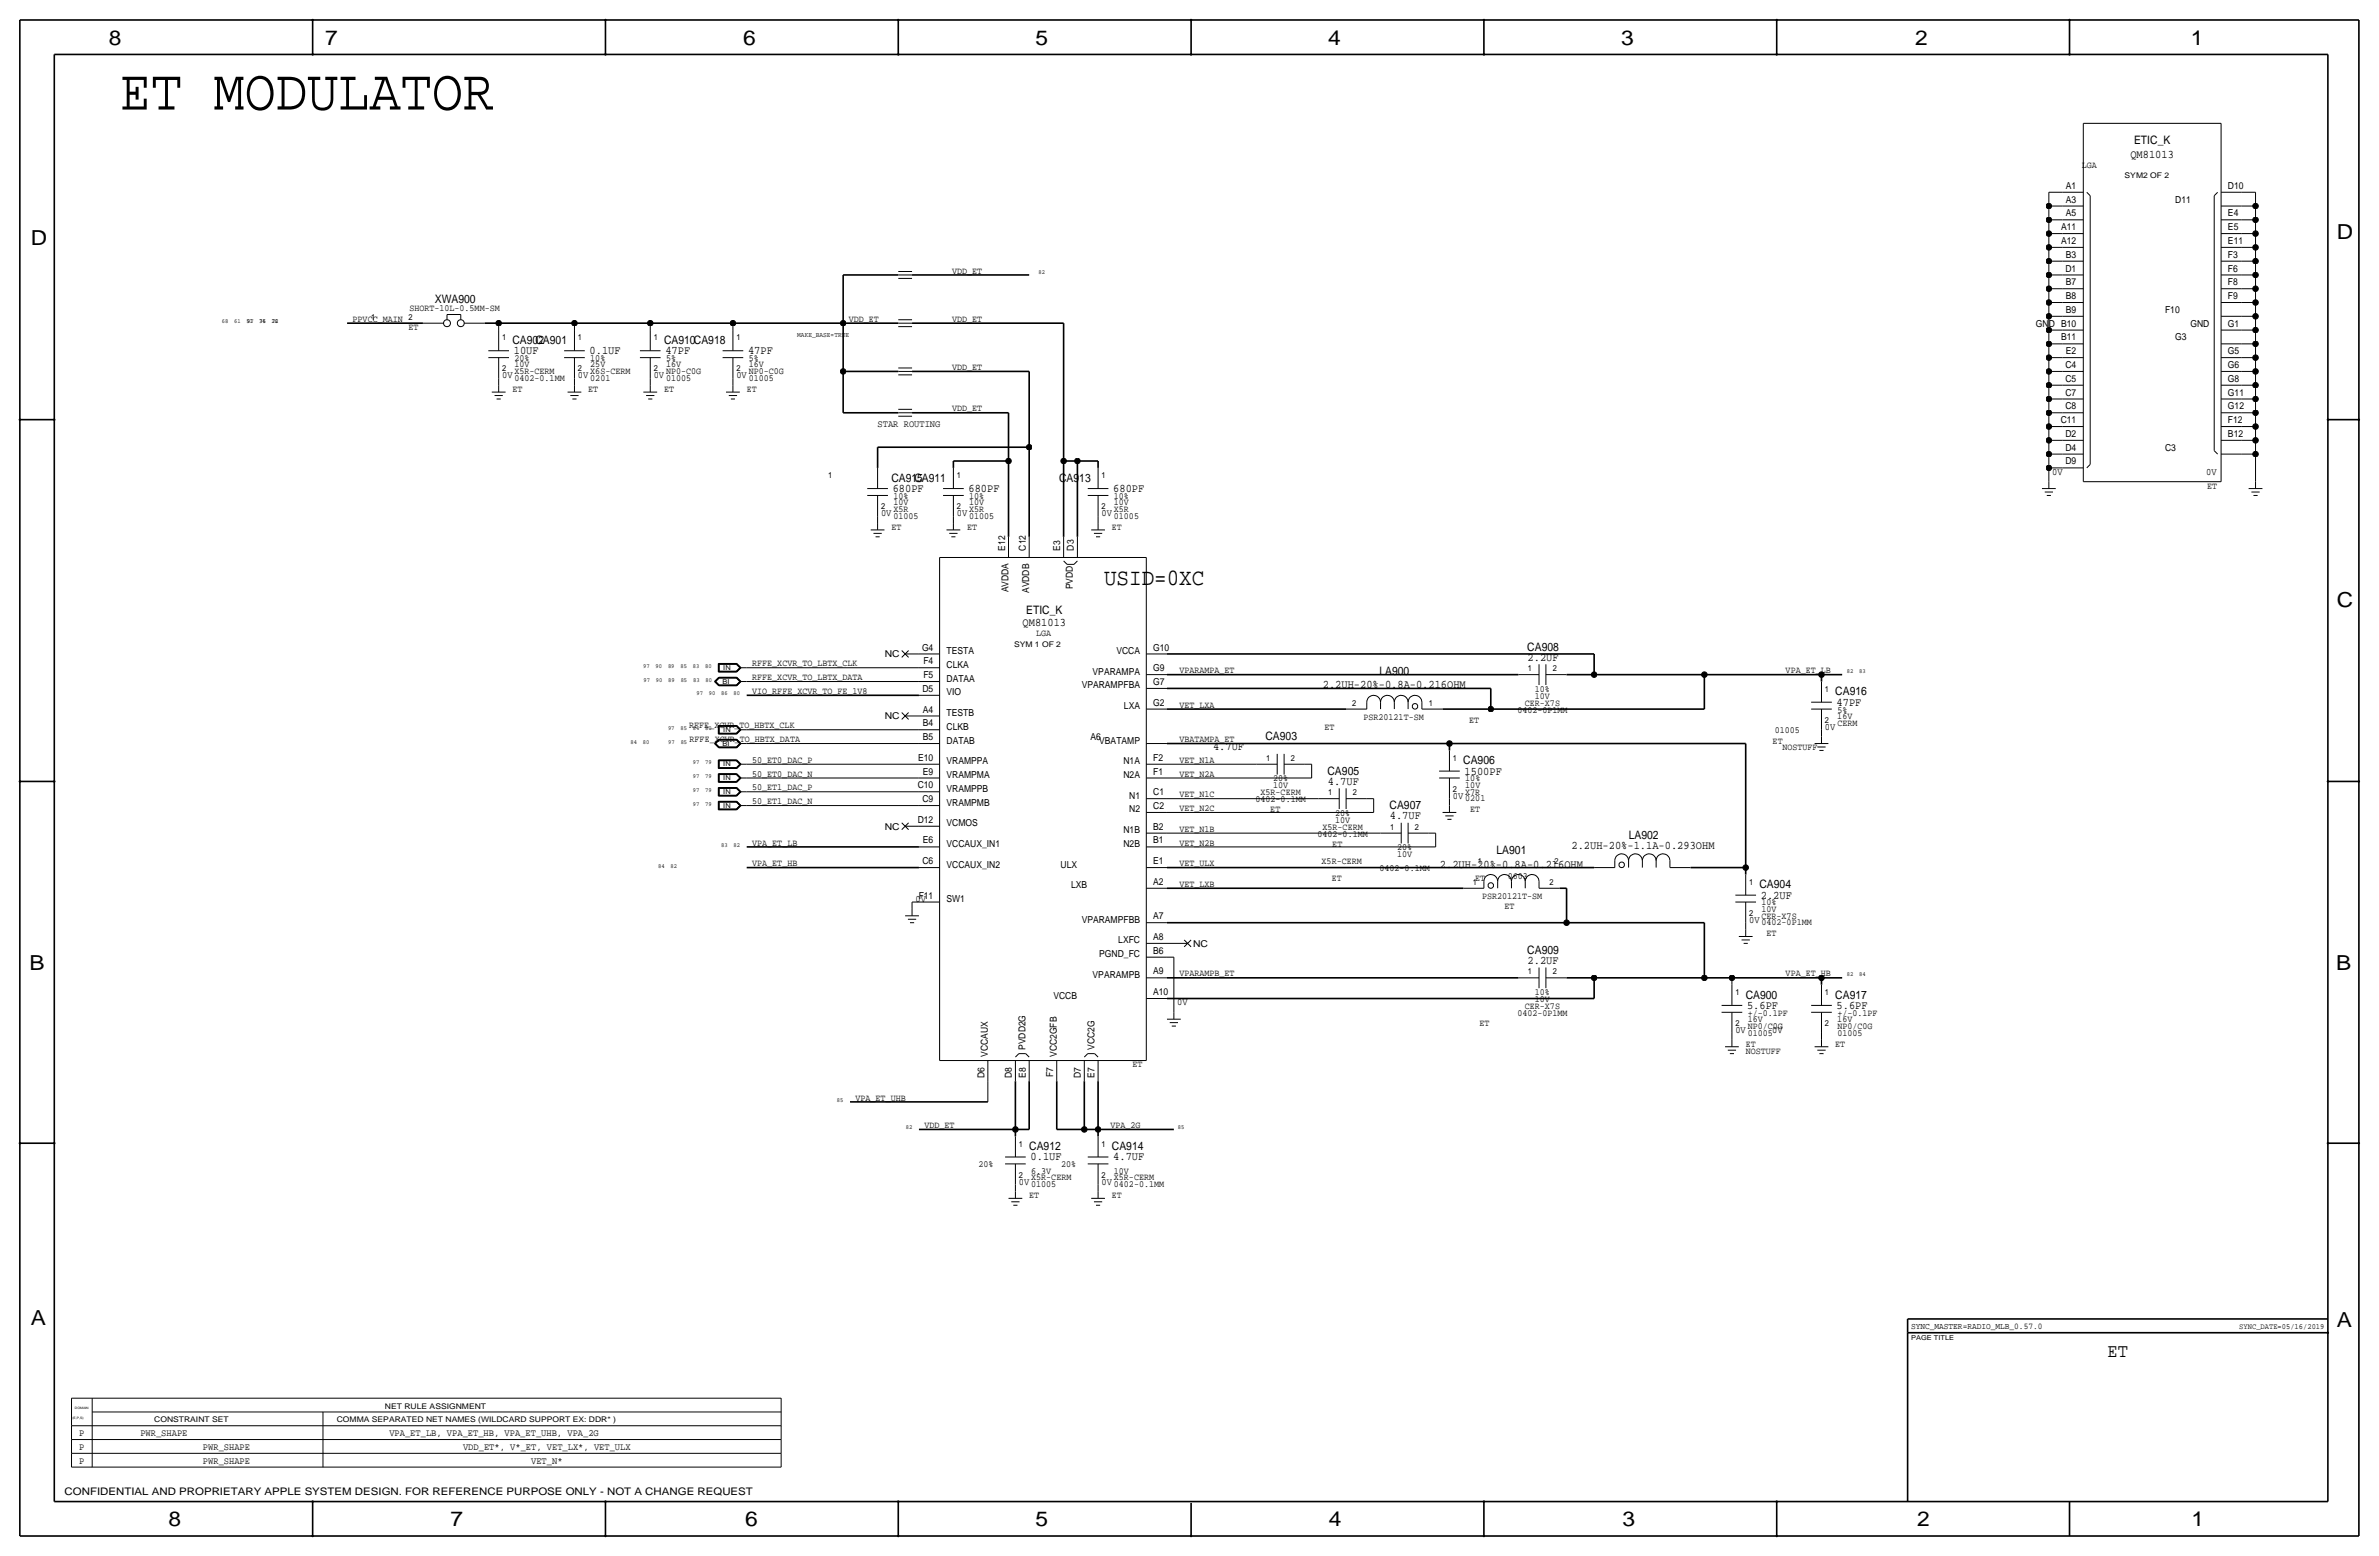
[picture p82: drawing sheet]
<svg xmlns="http://www.w3.org/2000/svg" width="877mm" height="574mm" viewBox="0 0 877 574" stroke-linecap="round" stroke-linejoin="round" font-family="sans-serif">
<defs><g id="words">
<text font-size="21.5" x="44.1" y="40.4">ET MODULATOR</text>
<text font-size="8.6" x="407" y="215.6">USID=0XC</text>
<g font-size="7.6">
<text x="40.1" y="16.5">8</text>
<text x="119.9" y="16.5">7</text>
<text x="274" y="16.5">6</text>
<text x="381.7" y="16.5">5</text>
<text x="489.7" y="16.5">4</text>
<text x="597.6" y="16.5">3</text>
<text x="706.1" y="16.5">2</text>
<text x="807.7" y="16.5">1</text>
<text x="861.5" y="88.1">D</text>
<text x="11.4" y="90.4">D</text>
<text x="861.5" y="223.8">C</text>
<text x="10.9" y="357.6">B</text>
<text x="861.3" y="357.4">B</text>
<text x="11.4" y="488.4">A</text>
<text x="861.5" y="489.2">A</text>
<text x="62.2" y="562.6">8</text>
<text x="166.1" y="562.6">7</text>
<text x="274.8" y="562.6">6</text>
<text x="381.7" y="562.6">5</text>
<text x="489.9" y="562.6">4</text>
<text x="598.1" y="562.6">3</text>
<text x="706.8" y="562.6">2</text>
<text x="807.9" y="562.6">1</text>
</g>
<text font-size="7.1" x="777" y="500.1">ET</text>
<g font-size="4.3">
<text x="786.8" y="53.1">ETIC_K</text>
<text x="785.4" y="58.2">QM81013</text>
<text x="160.3" y="111.8">XWA900</text>
<text x="188.9" y="126.7">CA902</text>
<text x="189.4" y="130.6">10UF</text>
<text x="197.4" y="126.7">CA901</text>
<text x="217.4" y="130.6">0.1UF</text>
<text x="244.8" y="126.7">CA910CA918</text>
<text x="245.3" y="130.6">47PF</text>
<text x="275.8" y="130.6">47PF</text>
<text x="328.6" y="177.5">CA915</text>
<text x="337.1" y="177.5">CA911</text>
<text x="390.4" y="177.5">CA913</text>
<text x="329.1" y="181.4">680PF</text>
<text x="357.1" y="181.4">680PF</text>
<text x="410.4" y="181.4">680PF</text>
<text x="378.3" y="226.3">ETIC_K</text>
<text x="377" y="230.6">QM81013</text>
<text x="563.1" y="239.8">CA908</text>
<text x="563.2" y="243.6">2.2UF</text>
<text x="508.5" y="248.7">LA900</text>
<text x="487.7" y="253.7">2.2UH-20%-0.8A-0.216OHM</text>
<text x="676.6" y="256.3">CA916</text>
<text x="677.1" y="260.1">47PF</text>
<text x="466.5" y="272.8">CA903</text>
<text x="447.2" y="276.6">4.7UF</text>
<text x="539.4" y="281.7">CA906</text>
<text x="489.4" y="285.5">CA905</text>
<text x="540" y="285.5">1500PF</text>
<text x="489.5" y="289.3">4.7UF</text>
<text x="512.3" y="298.2">CA907</text>
<text x="512.4" y="302">4.7UF</text>
<text x="600.5" y="309.4">LA902</text>
<text x="551.7" y="314.7">LA901</text>
<text x="579.4" y="312.9">2.2UH-20%-1.1A-0.293OHM</text>
<text x="530.9" y="319.8">2.2UH-20%-0.8A-0.216OHM</text>
<text x="648.7" y="327.4">CA904</text>
<text x="649.2" y="331.2">2.2UF</text>
<text x="563.1" y="351.5">CA909</text>
<text x="563.2" y="355.3">2.2UF</text>
<text x="643.6" y="368">CA900</text>
<text x="644.1" y="371.9">5.6PF</text>
<text x="676.6" y="368">CA917</text>
<text x="677.1" y="371.9">5.6PF</text>
<text x="379.4" y="423.9">CA912</text>
<text x="409.9" y="423.9">CA914</text>
<text x="379.9" y="427.7">0.1UF</text>
<text x="410.4" y="427.7">4.7UF</text>
</g>
<text font-size="3.8" x="23.8" y="550.9">CONFIDENTIAL AND PROPRIETARY APPLE SYSTEM DESIGN. FOR REFERENCE PURPOSE ONLY - NOT A CHANGE REQUEST</text>
<g font-size="3.6">
<text x="185.1" y="139.4">0V</text>
<text x="213.1" y="139.4">0V</text>
<text x="241" y="139.4">0V</text>
<text x="271.5" y="139.4">0V</text>
<text x="323.5" y="157.2">STAR ROUTING</text>
<text x="756.6" y="175">0V</text>
<text x="813.4" y="175">0V</text>
<text x="324.8" y="190.2">0V</text>
<text x="352.8" y="190.2">0V</text>
<text x="406.1" y="190.2">0V</text>
<text x="672.8" y="269">0V</text>
<text x="535.6" y="294.4">0V</text>
<text x="337.5" y="332.5">0V</text>
<text x="644.9" y="340.1">0V</text>
<text x="434" y="370.6">0V</text>
<text x="639.8" y="380.7">0V</text>
<text x="653.3" y="380.7">0V</text>
<text x="375.6" y="436.6">0V</text>
<text x="406.1" y="436.6">0V</text>
<text x="29.2" y="529.3">P</text>
<text x="51.7" y="529.3">PWR_SHAPE</text>
<text x="143.5" y="529.3">VPA_ET_LB, VPA_ET_HB, VPA_ET_UHB, VPA_2G</text>
<text x="29.2" y="534.4">P</text>
<text x="29.2" y="539.5">P</text>
<text x="74.8" y="534.4">PWR_SHAPE</text>
<text x="74.8" y="539.5">PWR_SHAPE</text>
<text x="170.7" y="534.4">VDD_ET*, V*_ET, VET_LX*, VET_ULX</text>
<text x="195.8" y="539.5">VET_N*</text>
</g>
<g font-size="3.5">
<text x="767.5" y="62">LGA</text>
<text x="761.7" y="69.6">A1</text>
<text x="821.4" y="69.6">D10</text>
<text x="761.7" y="74.7">A3</text>
<text x="801.9" y="74.7">D11</text>
<text x="761.7" y="79.8">A5</text>
<text x="821.4" y="79.8">E4</text>
<text x="759.9" y="89.9">A12</text>
<text x="759.9" y="84.8">A11</text>
<text x="821.4" y="89.9">E11</text>
<text x="821.4" y="84.8">E5</text>
<text x="761.7" y="95">B3</text>
<text x="821.4" y="95">F3</text>
<text x="351" y="100.8">VDD_ET</text>
<text x="761.5" y="100.1">D1</text>
<text x="821.4" y="100.1">F6</text>
<text x="761.7" y="105.2">B7</text>
<text x="821.4" y="105.2">F8</text>
<text x="761.7" y="110.2">B8</text>
<text x="821.4" y="110.2">F9</text>
<text x="130" y="118.6">PPVCC_MAIN</text>
<text x="150.9" y="114.6">SHORT-10L-0.5MM-SM</text>
<text x="312.9" y="118.6">VDD_ET</text>
<text x="351" y="118.6">VDD_ET</text>
<text x="761.7" y="115.3">B9</text>
<text x="798.2" y="115.3">F10</text>
<text x="150.6" y="121.7">ET</text>
<text x="750.6" y="120.4">GND B10</text>
<text x="759.9" y="125.5">B11</text>
<text x="801.9" y="125.5">G3</text>
<text x="807.5" y="120.4">GND</text>
<text x="821.4" y="120.4">G1</text>
<text x="761.7" y="130.6">E2</text>
<text x="821.4" y="130.6">G5</text>
<text x="189.7" y="135.4">10V</text>
<text x="189.7" y="137.9">X5R-CERM</text>
<text x="189.7" y="133.1">20%</text>
<text x="217.6" y="135.4">25V</text>
<text x="217.6" y="137.9">X6S-CERM</text>
<text x="217.6" y="133.1">10%</text>
<text x="245.6" y="137.9">NP0-C0G</text>
<text x="245.6" y="133.1">5%</text>
<text x="245.6" y="135.4">16V</text>
<text x="276" y="137.9">NP0-C0G</text>
<text x="276" y="133.1">5%</text>
<text x="276" y="135.4">16V</text>
<text x="351" y="136.4">VDD_ET</text>
<text x="761.5" y="135.6">C4</text>
<text x="821.4" y="135.6">G6</text>
<text x="189.7" y="140.5">0402-0.1MM</text>
<text x="217.6" y="140.5">0201</text>
<text x="245.6" y="140.5">01005</text>
<text x="276" y="140.5">01005</text>
<text x="761.5" y="140.7">C5</text>
<text x="821.4" y="140.7">G8</text>
<text x="188.9" y="144.5">ET</text>
<text x="216.9" y="144.5">ET</text>
<text x="244.8" y="144.5">ET</text>
<text x="275.3" y="144.5">ET</text>
<text x="761.5" y="145.8">C7</text>
<text x="821.4" y="145.8">G11</text>
<text x="351" y="151.6">VDD_ET</text>
<text x="759.7" y="156">C11</text>
<text x="761.5" y="150.9">C8</text>
<text x="821.4" y="156">F12</text>
<text x="821.4" y="150.9">G12</text>
<text x="761.5" y="161">D2</text>
<text x="821.4" y="161">B12</text>
<text x="761.5" y="166.1">D4</text>
<text x="798.2" y="166.1">C3</text>
<text x="761.5" y="171.2">D9</text>
<text x="329.4" y="183.9">10%</text>
<text x="357.3" y="183.9">10%</text>
<text x="410.7" y="183.9">10%</text>
<text x="813.8" y="180.1">ET</text>
<text x="329.4" y="186.2">10V</text>
<text x="329.4" y="191.3">01005</text>
<text x="329.4" y="188.7">X5R</text>
<text x="357.3" y="186.2">10V</text>
<text x="357.3" y="191.3">01005</text>
<text x="357.3" y="188.7">X5R</text>
<text x="410.7" y="188.7">X5R</text>
<text x="410.7" y="191.3">01005</text>
<text x="410.7" y="186.2">10V</text>
<text x="328.6" y="195.3">ET</text>
<text x="356.6" y="195.3">ET</text>
<text x="409.9" y="195.3">ET</text>
<text x="370.5" y="202.9" transform="rotate(-90 370.5 202.9)">E12</text>
<text x="378.2" y="202.9" transform="rotate(-90 378.2 202.9)">C12</text>
<text x="390.9" y="202.9" transform="rotate(-90 390.9 202.9)">E3</text>
<text x="395.9" y="202.9" transform="rotate(-90 395.9 202.9)">D3</text>
<text x="371.8" y="218.4" transform="rotate(-90 371.8 218.4)">AVDDA</text>
<text x="379.4" y="218.6" transform="rotate(-90 379.4 218.6)">AVDDB</text>
<text x="395.6" y="217.2" transform="rotate(-90 395.6 217.2)">PVDD</text>
<text x="339.9" y="239.8">G4</text>
<text x="382" y="234.4">LGA</text>
<text x="425.1" y="239.8">G10</text>
<text x="277.3" y="245.6">RFFE_XCVR_TO_LBTX_CLK</text>
<text x="326.2" y="242.3">NC</text>
<text x="340.4" y="244.9">F4</text>
<text x="348.9" y="241">TESTA</text>
<text x="411.6" y="241">VCCA</text>
<text x="277.3" y="250.7">RFFE_XCVR_TO_LBTX_DATA</text>
<text x="340.4" y="249.9">F5</text>
<text x="348.9" y="246.1">CLKA</text>
<text x="348.9" y="251.2">DATAA</text>
<text x="402.8" y="248.7">VPARAMPA</text>
<text x="425.1" y="247.4">G9</text>
<text x="434.8" y="248.2">VPARAMPA_ET</text>
<text x="658.3" y="248.2">VPA_ET_LB</text>
<text x="277.3" y="255.8">VIO_RFFE_XCVR_TO_FE_1V8</text>
<text x="340.1" y="255">D5</text>
<text x="348.9" y="256.3">VIO</text>
<text x="398.8" y="253.7">VPARAMPFBA</text>
<text x="425.1" y="252.5">G7</text>
<text x="565.9" y="255">10%</text>
<text x="565.9" y="257.6">10V</text>
<text x="340.3" y="262.6">A4</text>
<text x="348.9" y="263.9">TESTB</text>
<text x="414.4" y="261.4">LXA</text>
<text x="425.1" y="260.1">G2</text>
<text x="434.8" y="260.9">VET_LXA</text>
<text x="559.4" y="262.6">0402-0P1MM</text>
<text x="562.2" y="260.1">CER-X7S</text>
<text x="677.4" y="262.6">5%</text>
<text x="254.1" y="268.5">RFFE_XCVR_TO_HBTX_CLK</text>
<text x="326.2" y="265.2">NC</text>
<text x="340.3" y="267.7">B4</text>
<text x="348.9" y="269">CLKB</text>
<text x="488.3" y="269">ET</text>
<text x="502.7" y="265.4">PSR20121T-SM</text>
<text x="541.6" y="266.4">ET</text>
<text x="677.4" y="264.9">16V</text>
<text x="677.4" y="267.5">CERM</text>
<text x="254.2" y="273.6">RFFE_XCVR_TO_HBTX_DATA</text>
<text x="340.3" y="272.8">B5</text>
<text x="348.9" y="274.1">DATAB</text>
<text x="402.1" y="272.8">A6</text>
<text x="405.3" y="274.1">VBATAMP</text>
<text x="434.8" y="273.6">VBATAMPA_ET</text>
<text x="653.5" y="274.1">ET</text>
<text x="654.3" y="270">01005</text>
<text x="277.3" y="281.2">50_ET0_DAC_P</text>
<text x="338.5" y="280.4">E10</text>
<text x="348.9" y="281.7">VRAMPPA</text>
<text x="414.2" y="281.7">N1A</text>
<text x="425.1" y="280.4">F2</text>
<text x="434.8" y="281.2">VET_N1A</text>
<text x="657.1" y="276.6">NOSTUFF</text>
<text x="277.3" y="286.3">50_ET0_DAC_N</text>
<text x="340.3" y="285.5">E9</text>
<text x="348.9" y="286.8">VRAMPMA</text>
<text x="414.2" y="286.8">N2A</text>
<text x="425.1" y="285.5">F1</text>
<text x="434.8" y="286.3">VET_N2A</text>
<text x="277.3" y="291.3">50_ET1_DAC_P</text>
<text x="338.3" y="290.6">C10</text>
<text x="348.9" y="291.8">VRAMPPB</text>
<text x="425.1" y="293.1">C1</text>
<text x="434.8" y="293.9">VET_N1C</text>
<text x="464.7" y="293.1">X5R-CERM</text>
<text x="469.4" y="290.6">10V</text>
<text x="469.4" y="288">20%</text>
<text x="540.2" y="292.9">X7R</text>
<text x="540.2" y="290.3">10V</text>
<text x="540.2" y="288">10%</text>
<text x="277.3" y="296.4">50_ET1_DAC_N</text>
<text x="340.1" y="295.7">C9</text>
<text x="348.9" y="296.9">VRAMPMB</text>
<text x="416.3" y="294.4">N1</text>
<text x="416.3" y="299.5">N2</text>
<text x="425.1" y="298.2">C2</text>
<text x="434.8" y="299">VET_N2C</text>
<text x="462.9" y="295.7">0402-0.1MM</text>
<text x="468.3" y="299.5">ET</text>
<text x="540.2" y="295.4">0201</text>
<text x="542" y="299.5">ET</text>
<text x="326.2" y="305.8">NC</text>
<text x="338.3" y="303.3">D12</text>
<text x="348.9" y="304.5">VCMOS</text>
<text x="425.1" y="305.8">B2</text>
<text x="487.6" y="305.8">X5R-CERM</text>
<text x="492.2" y="303.3">10V</text>
<text x="492.2" y="300.7">20%</text>
<text x="277.3" y="311.7">VPA_ET_LB</text>
<text x="340.3" y="310.9">E6</text>
<text x="414.2" y="307.1">N1B</text>
<text x="425.1" y="310.9">B1</text>
<text x="434.8" y="311.7">VET_N2B</text>
<text x="434.8" y="306.6">VET_N1B</text>
<text x="485.7" y="308.4">0402-0.1MM</text>
<text x="348.9" y="312.2">VCCAUX_IN1</text>
<text x="414.2" y="312.2">N2B</text>
<text x="491.2" y="312.2">ET</text>
<text x="515.1" y="316">10V</text>
<text x="515.1" y="313.4">20%</text>
<text x="277.3" y="319.3">VPA_ET_HB</text>
<text x="340.1" y="318.5">C6</text>
<text x="348.9" y="319.8">VCCAUX_IN2</text>
<text x="391" y="319.8">ULX</text>
<text x="425.1" y="318.5">E1</text>
<text x="434.8" y="319.3">VET_ULX</text>
<text x="487.2" y="318.5">X5R-CERM</text>
<text x="508.6" y="321.1">0402-0.1MM</text>
<text x="555.9" y="323.8">0603</text>
<text x="394.9" y="327.4">LXB</text>
<text x="425.1" y="326.1">A2</text>
<text x="434.8" y="326.9">VET_LXB</text>
<text x="491" y="324.9">ET</text>
<text x="543.9" y="324.9">ET</text>
<text x="338.7" y="331.2">F11</text>
<text x="348.9" y="332.5">SW1</text>
<text x="546.4" y="331.5">PSR20121T-SM</text>
<text x="554.7" y="335">ET</text>
<text x="649.4" y="333.8">10%</text>
<text x="398.8" y="340.1">VPARAMPFBB</text>
<text x="425.1" y="338.8">A7</text>
<text x="649.4" y="336">10V</text>
<text x="649.4" y="341.1">0402-0P1MM</text>
<text x="649.4" y="338.6">CER-X7S</text>
<text x="412.3" y="347.7">LXFC</text>
<text x="425.1" y="346.5">A8</text>
<text x="651.2" y="345.2">ET</text>
<text x="405.3" y="352.8">PGND_FC</text>
<text x="425.1" y="351.5">B6</text>
<text x="439.9" y="349">NC</text>
<text x="425.1" y="359.2">A9</text>
<text x="434.8" y="359.9">VPARAMPB_ET</text>
<text x="658.3" y="359.9">VPA_ET_HB</text>
<text x="402.8" y="360.4">VPARAMPB</text>
<text x="388.4" y="368">VCCB</text>
<text x="425.1" y="366.8">A10</text>
<text x="562.2" y="371.9">CER-X7S</text>
<text x="565.9" y="366.8">10%</text>
<text x="565.9" y="369.3">10V</text>
<text x="559.4" y="374.4">0402-0P1MM</text>
<text x="644.3" y="374.4">+/-0.1PF</text>
<text x="644.3" y="376.7">16V</text>
<text x="677.4" y="376.7">16V</text>
<text x="677.4" y="374.4">+/-0.1PF</text>
<text x="545.4" y="378.2">ET</text>
<text x="644.3" y="381.8">01005</text>
<text x="644.3" y="379.2">NP0/C0G</text>
<text x="677.4" y="381.8">01005</text>
<text x="677.4" y="379.2">NP0/C0G</text>
<text x="364.2" y="389.6" transform="rotate(-90 364.2 389.6)">VCCAUX</text>
<text x="378.1" y="387" transform="rotate(-90 378.1 387)">PVDD2G</text>
<text x="389.6" y="389.6" transform="rotate(-90 389.6 389.6)">VCC2GFB</text>
<text x="403.5" y="387" transform="rotate(-90 403.5 387)">VCC2G</text>
<text x="643.6" y="385.8">ET</text>
<text x="643.6" y="388.4">NOSTUFF</text>
<text x="676.6" y="385.8">ET</text>
<text x="417.5" y="393.4">ET</text>
<text x="362.9" y="397.5" transform="rotate(-90 362.9 397.5)">D6</text>
<text x="373.1" y="397.5" transform="rotate(-90 373.1 397.5)">D8</text>
<text x="378.2" y="397.3" transform="rotate(-90 378.2 397.3)">E8</text>
<text x="388.3" y="397.1" transform="rotate(-90 388.3 397.1)">F7</text>
<text x="398.5" y="397.5" transform="rotate(-90 398.5 397.5)">D7</text>
<text x="403.6" y="397.3" transform="rotate(-90 403.6 397.3)">E7</text>
<text x="315.4" y="405.6">VPA_ET_UHB</text>
<text x="340.8" y="415.8">VDD_ET</text>
<text x="409.4" y="415.8">VPA_2G</text>
<text x="360.7" y="430.3">20%</text>
<text x="391.2" y="430.3">20%</text>
<text x="380.2" y="432.6">6.3V</text>
<text x="380.2" y="437.6">01005</text>
<text x="380.2" y="435.1">X5R-CERM</text>
<text x="410.7" y="435.1">X5R-CERM</text>
<text x="410.7" y="437.6">0402-0.1MM</text>
<text x="410.7" y="432.6">10V</text>
<text x="379.4" y="441.7">ET</text>
<text x="409.9" y="441.7">ET</text>
</g>
<text font-size="3.2" x="704.5" y="490">SYNC_MASTER=RADIO_MLB_0.57.0</text>
<g font-size="3.1">
<text x="136.9" y="118.1">1</text>
<text x="150.6" y="118.1">2</text>
<text x="185.1" y="125.5">1</text>
<text x="213.1" y="125.5">1</text>
<text x="241" y="125.5">1</text>
<text x="271.5" y="125.5">1</text>
<text x="185.1" y="136.9">2</text>
<text x="213.1" y="136.9">2</text>
<text x="241" y="136.9">2</text>
<text x="271.5" y="136.9">2</text>
<text x="305.4" y="176.3">1</text>
<text x="352.8" y="176.3">1</text>
<text x="406.1" y="176.3">1</text>
<text x="324.8" y="187.7">2</text>
<text x="352.8" y="187.7">2</text>
<text x="406.1" y="187.7">2</text>
<text x="563.3" y="247.4">1</text>
<text x="572.5" y="247.4">2</text>
<text x="672.8" y="255">1</text>
<text x="498.5" y="260.1">2</text>
<text x="526.7" y="260.1">1</text>
<text x="672.8" y="266.4">2</text>
<text x="466.8" y="280.4">1</text>
<text x="475.9" y="280.4">2</text>
<text x="535.6" y="280.4">1</text>
<text x="489.7" y="293.1">1</text>
<text x="498.8" y="293.1">2</text>
<text x="535.6" y="291.8">2</text>
<text x="512.5" y="305.8">1</text>
<text x="521.7" y="305.8">2</text>
<text x="544.8" y="318.5">1</text>
<text x="573" y="318.5">2</text>
<text x="543" y="326.1">1</text>
<text x="571.2" y="326.1">2</text>
<text x="644.9" y="326.1">1</text>
<text x="644.9" y="337.6">2</text>
<text x="563.3" y="359.2">1</text>
<text x="572.5" y="359.2">2</text>
<text x="639.8" y="366.8">1</text>
<text x="672.8" y="366.8">1</text>
<text x="639.8" y="378.2">2</text>
<text x="672.8" y="378.2">2</text>
<text x="375.6" y="422.7">1</text>
<text x="406.1" y="422.7">1</text>
<text x="375.6" y="434.1">2</text>
<text x="406.1" y="434.1">2</text>
</g>
<g font-size="2.9">
<text x="783.3" y="65.7">SYM2 OF 2</text>
<text x="373.8" y="238.5">SYM 1 OF 2</text>
<text x="825.6" y="490">SYNC_DATE=05/16/2019</text>
<text x="141.9" y="519.2">NET RULE ASSIGNMENT</text>
<text x="56.8" y="524.3">CONSTRAINT SET</text>
<text x="124.2" y="524.3">COMMA SEPARATED NET NAMES (WILDCARD SUPPORT EX: DDR* )</text>
</g>
<text font-size="2.6" x="293.9" y="124.2">MAKE_BASE=TRUE</text>
<g font-size="2.5">
<text x="266.4" y="252">BI</text>
<text x="266.6" y="246.9">IN</text>
<text x="266.6" y="269.7">IN</text>
<text x="266.4" y="274.8">BI</text>
<text x="266.6" y="282.4">IN</text>
<text x="266.6" y="287.5">IN</text>
<text x="266.6" y="292.6">IN</text>
<text x="266.6" y="297.7">IN</text>
<text x="704.5" y="493.8">PAGE TITLE</text>
</g>
<g font-size="2.3">
<text x="382.9" y="100.8">82</text>
<text x="81.8" y="119.1">68</text>
<text x="86.3" y="119.1">61</text>
<text x="90.9" y="119.1">51</text>
<text x="91.1" y="119.1">97</text>
<text x="95.5" y="119.1">34</text>
<text x="95.7" y="119.1">75</text>
<text x="100.1" y="119.1">26</text>
<text x="100.3" y="119.1">72</text>
<text x="237.1" y="246.1">97</text>
<text x="237.2" y="251.2">97</text>
<text x="241.7" y="246.1">90</text>
<text x="241.8" y="251.2">90</text>
<text x="246.3" y="246.1">89</text>
<text x="246.4" y="251.2">89</text>
<text x="250.9" y="246.1">85</text>
<text x="251" y="251.2">85</text>
<text x="255.4" y="246.1">83</text>
<text x="255.5" y="251.2">83</text>
<text x="260" y="246.1">80</text>
<text x="260.1" y="251.2">80</text>
<text x="680.9" y="248.2">82</text>
<text x="685.4" y="248.2">83</text>
<text x="256.7" y="256.3">97</text>
<text x="261.3" y="256.3">90</text>
<text x="265.9" y="256.3">86</text>
<text x="270.5" y="256.3">80</text>
<text x="246.3" y="269">97</text>
<text x="250.9" y="269">85</text>
<text x="255.4" y="269">84</text>
<text x="260" y="269">80</text>
<text x="232.4" y="274.1">84</text>
<text x="237" y="274.1">80</text>
<text x="246.4" y="274.1">97</text>
<text x="251" y="274.1">85</text>
<text x="255.4" y="281.7">97</text>
<text x="260" y="281.7">79</text>
<text x="255.4" y="286.8">97</text>
<text x="260" y="286.8">79</text>
<text x="255.4" y="291.8">97</text>
<text x="260" y="291.8">79</text>
<text x="255.4" y="296.9">97</text>
<text x="260" y="296.9">79</text>
<text x="265.9" y="312.2">83</text>
<text x="270.5" y="312.2">82</text>
<text x="242.7" y="319.8">84</text>
<text x="247.3" y="319.8">82</text>
<text x="680.9" y="359.9">82</text>
<text x="685.4" y="359.9">84</text>
<text x="308.6" y="406.1">85</text>
<text x="334" y="416.3">82</text>
<text x="434.3" y="416.3">85</text>
</g>
<g font-size="1.2">
<text x="27.6" y="519.2">DOMAIN</text>
<text x="26.7" y="523">(E,P,S)</text>
</g>
</g></defs>
<g fill="none" stroke="#000" stroke-width=".6">
<path d="M7.3 7.4v558.8zM7.3 7.4h862.3zM115.3 7.4v12.7zM223.2 7.4v12.7zM331.2 7.4v12.7zM439.1 7.4v12.7zM547.1 7.4v12.7zM655 7.4v12.7zM763 7.4v12.7zM869.6 7.4v558.8zM20 20.1v533.4zM20 20.1h838.2z"/>
<path d="M858.2 20.1v533.4zM128 119.1h27.9zM178.8 119.1h5zM183.8 119.1h28zM211.8 119.1h27.9zM239.7 119.1h30.5zM270.2 119.1h40.6zM310.8 119.1h20.4zM310.8 101.3v17.8zM310.8 119.1v17.8zM310.8 101.3h20.4zM336.2 119.1h55.9z"/>
<path d="M336.2 101.3h43.2zM392.1 119.1v50.8zM310.8 136.9h20.4zM310.8 136.9v15.2zM336.2 136.9h43.2zM379.4 136.9v27.9zM7.3 154.7h12.7zM310.8 152.1h20.4zM336.2 152.1h35.6zM371.8 152.1v17.8zM858.2 154.7h11.4zM323.5 164.8h55.9z"/>
<path d="M323.5 164.8v7.7zM351.5 169.9h20.3zM351.5 169.9v2.6zM371.8 169.9v28zM379.4 164.8v33.1zM392.1 169.9h5.1zM392.1 169.9v28zM397.2 169.9h7.6zM397.2 169.9v28zM404.8 169.9v2.6zM275.3 256.3h63.5zM430.2 248.7h129.6z"/>
<path d="M430.2 253.7h119.4zM430.2 241h157.5zM549.6 253.7v7.7zM577.5 248.7h10.2zM587.7 248.7h40.6zM587.7 241v7.7zM628.3 248.7v12.7zM628.3 248.7h43.2zM671.5 248.7v2.5zM671.5 248.7h7.6zM430.2 261.4h66.1zM430.2 274.1h104.2z"/>
<path d="M531.8 261.4h17.8zM534.4 274.1h109.2zM534.4 274.1v2.5zM549.6 261.4h78.7zM643.6 274.1v45.7zM7.3 288h12.7zM858.2 288h11.4zM275.3 312.2h63.5zM275.3 319.8h63.5zM430.2 319.8h157.5zM623.3 319.8h20.3zM643.6 319.8v2.5z"/>
<path d="M430.2 327.4h109.2zM575 327.4h2.5zM577.5 327.4v12.7zM430.2 340.1h147.3zM577.5 340.1h50.8zM628.3 340.1v20.3zM430.2 368h157.5zM430.2 360.4h129.6zM577.5 360.4h10.2zM587.7 360.4h40.6zM587.7 360.4v7.6zM628.3 360.4h10.2z"/>
<path d="M638.5 360.4h33zM671.5 360.4v2.6zM671.5 360.4h7.6zM374.3 398.5v17.8zM379.4 398.5v17.8zM389.6 398.5v17.8zM399.7 398.5v17.8zM404.8 398.5v17.8zM313.4 406.1h50.8zM338.8 416.3h35.5zM374.3 416.3h5.1zM374.3 416.3v2.5z"/>
<path d="M389.6 416.3h10.1zM399.7 416.3h5.1zM404.8 416.3h28zM404.8 416.3v2.5zM7.3 421.4h12.7zM858.2 421.4h11.4zM703.3 486.2h154.9zM703.3 486.2v5zM703.3 491.2h154.9zM703.3 491.2v62.3zM20 553.5h838.2zM115.3 553.5v12.7z"/>
<path d="M223.2 553.5v12.7zM331.2 553.5v12.7zM439.1 554v12.2zM547.1 553.5v12.7zM655 553.5v12.7zM763 553.5v12.7zM7.3 566.2h862.3z"/>
</g>
<g fill="none" stroke="#000" stroke-width=".37">
<path d="M768 45.5h50.8zM768 45.5v132zM818.8 45.5v132zM755.3 75.9v5.1zM755.3 75.9h5.1zM755.3 70.9v5zM755.3 70.9h5.1zM760.4 70.9h7.6zM760.4 75.9h7.6zM769.3 70.9l1.3 1.2zM770.6 72.1v99.1zM816.3 72.1v94z"/>
<path d="M816.3 72.1l1.3-1.2zM818.8 70.9h7.7zM818.8 75.9h7.7zM826.5 75.9h5zM826.5 70.9h5zM831.5 75.9v5.1zM831.5 70.9v5zM755.3 96.3v5zM755.3 91.2v5.1zM755.3 96.3h5.1zM755.3 91.2h5.1zM755.3 86.1v5.1z"/>
<path d="M755.3 86.1h5.1zM755.3 81v5.1zM755.3 81h5.1zM760.4 81h7.6zM760.4 86.1h7.6zM760.4 91.2h7.6zM760.4 96.3h7.6zM818.8 81h7.7zM818.8 86.1h7.7zM818.8 96.3h7.7zM818.8 91.2h7.7zM826.5 96.3h5z"/>
<path d="M826.5 91.2h5zM826.5 86.1h5zM826.5 81h5zM831.5 96.3v5zM831.5 91.2v5.1zM831.5 86.1v5.1zM831.5 81v5.1zM155.9 119.1h7.6zM164.8 115.9v2zM164.8 115.9h5.1zM169.9 115.9v2zM171.1 119.1h7.7z"/>
<path d="M183.8 119.1v2.6zM211.8 119.1v2.6zM239.7 119.1v2.6zM270.2 119.1v2.6zM331.2 119.1h5zM331.2 117.9h5zM331.2 102.6h5zM331.2 101.3h5zM331.2 100.1h5zM755.3 116.6v5.1zM755.3 116.6h5.1zM755.3 111.5v5.1z"/>
<path d="M755.3 111.5h5.1zM755.3 106.4v5.1zM755.3 106.4h5.1zM755.3 101.3v5.1zM755.3 101.3h5.1zM760.4 101.3h7.6zM760.4 106.4h7.6zM760.4 111.5h7.6zM760.4 116.6h7.6zM818.8 101.3h7.7zM818.8 106.4h7.7zM818.8 111.5h7.7z"/>
<path d="M818.8 116.6h7.7zM826.5 116.6h5zM826.5 111.5h5zM826.5 106.4h5zM826.5 101.3h5zM831.5 116.6v5.1zM831.5 111.5v5.1zM831.5 106.4v5.1zM831.5 101.3v5.1zM180 129.3h7.7zM180 131.8h7.7zM183.8 139.4v2.6z"/>
<path d="M183.8 121.7v7.6zM183.8 131.8v7.6zM208 129.3h7.6zM208 131.8h7.6zM211.8 139.4v2.6zM211.8 121.7v7.6zM211.8 131.8v7.6zM235.9 129.3h7.6zM235.9 131.8h7.6zM239.7 139.4v2.6zM239.7 121.7v7.6zM239.7 131.8v7.6z"/>
<path d="M266.4 129.3h7.6zM266.4 131.8h7.6zM270.2 139.4v2.6zM270.2 121.7v7.6zM270.2 131.8v7.6zM331.2 138.2h5zM331.2 136.9h5zM331.2 135.6h5zM331.2 120.4h5zM755.3 136.9v5.1zM755.3 136.9h5.1zM755.3 131.8v5.1z"/>
<path d="M755.3 131.8h5.1zM755.3 126.7v5.1zM755.3 126.7h5.1zM755.3 121.7v5zM755.3 121.7h5.1zM760.4 121.7h7.6zM760.4 126.7h7.6zM760.4 131.8h7.6zM760.4 136.9h7.6zM818.8 121.7h7.7zM818.8 126.7h7.7zM818.8 131.8h7.7z"/>
<path d="M818.8 136.9h7.7zM826.5 136.9h5zM826.5 131.8h5zM826.5 126.7h5zM826.5 121.7h5zM831.5 136.9v5.1zM831.5 131.8v5.1zM831.5 126.7v5.1zM831.5 121.7v5zM181.3 144.5h5.1zM182.3 145.8h3.1zM183.1 147.1h1.5z"/>
<path d="M183.8 142v2.5zM209.2 144.5h5.1zM210.3 145.8h3zM211 147.1h1.5zM211.8 142v2.5zM237.2 144.5h5.1zM238.2 145.8h3zM239 147.1h1.5zM239.7 142v2.5zM267.7 144.5h5zM268.7 145.8h3zM269.4 147.1h1.6z"/>
<path d="M270.2 142v2.5zM331.2 153.4h5zM331.2 152.1h5zM331.2 150.9h5zM755.3 157.2v5.1zM755.3 157.2h5.1zM755.3 152.1v5.1zM755.3 147.1v5zM755.3 152.1h5.1zM755.3 147.1h5.1zM755.3 142v5.1zM755.3 142h5.1z"/>
<path d="M760.4 142h7.6zM760.4 147.1h7.6zM760.4 152.1h7.6zM760.4 157.2h7.6zM818.8 142h7.7zM818.8 147.1h7.7zM818.8 152.1h7.7zM818.8 157.2h7.7zM826.5 157.2h5zM826.5 152.1h5zM826.5 147.1h5zM826.5 142h5z"/>
<path d="M831.5 157.2v5.1zM831.5 152.1v5.1zM831.5 147.1v5zM831.5 142v5.1zM323.5 172.5v7.6zM351.5 172.5v7.6zM404.8 172.5v7.6zM755.3 172.5h5.1zM755.3 167.4v5.1zM755.3 172.5v5zM755.3 167.4h5.1zM755.3 162.3v5.1z"/>
<path d="M755.3 162.3h5.1zM755.3 177.5v2.6zM760.4 162.3h7.6zM760.4 167.4h7.6zM760.4 172.5h7.6zM768 177.5h50.8zM769.3 172.5l1.3-1.3zM816.3 166.1l1.3 1.3zM818.8 162.3h7.7zM818.8 167.4h7.7zM826.5 167.4h5zM826.5 162.3h5z"/>
<path d="M831.5 162.3v5.1zM831.5 167.4v10.1zM831.5 177.5v2.6zM319.7 180.1h7.7zM319.7 182.6h7.7zM321 195.3h5.1zM322 196.6h3.1zM322.8 197.9h1.5zM323.5 190.2v2.6zM323.5 192.8v2.5zM323.5 182.6v7.6zM347.7 180.1h7.6z"/>
<path d="M347.7 182.6h7.6zM348.9 195.3h5.1zM350 196.6h3zM350.7 197.9h1.5zM351.5 190.2v2.6zM351.5 192.8v2.5zM351.5 182.6v7.6zM371.8 197.9v7.6zM379.4 197.9v7.6zM392.1 197.9v7.6zM397.2 197.9v7.6zM401 180.1h7.6z"/>
<path d="M401 182.6h7.6zM402.3 195.3h5.1zM403.3 196.6h3.1zM404.1 197.9h1.5zM404.8 190.2v2.6zM404.8 192.8v2.5zM404.8 182.6v7.6zM752.8 180.1h5.1zM753.8 181.4h3.1zM754.6 182.6h1.5zM829 180.1h5.1zM830 181.4h3.1z"/>
<path d="M830.8 182.6h1.5zM346.4 205.5h76.2zM346.4 205.5v185.4zM392.1 206.8l1.3 1.2zM393.4 208h2.5zM397.2 206.8l-1.3 1.2zM422.6 205.5v185.4zM332.4 239.8l2.6 2.5zM263.4 251.2l1.6-1.6zM263.4 251.2l1.6 1.6zM263.6 251.2l1.4 1.5zM263.7 251.2l1.4-1.4z"/>
<path d="M263.7 251.2l1.4 1.4zM263.9 251.2l1.2-1.3zM263.9 251.2l1.2 1.3zM264.8 244.6v3.1zM264.8 247.7h6.8zM264.8 244.6h6.8zM264.9 244.7h6.7zM264.9 244.7v2.9zM264.9 247.6h6.7zM265 252.8h6.6zM265 249.6h6.6zM265 249.7l-1.4 1.5z"/>
<path d="M265 252.7h6.6zM265 249.7h6.6zM265 244.8h6.5zM265 244.8v2.7zM265 247.5h6.5zM265.1 252.6h6.4zM265.1 249.8h6.4zM265.1 252.5h6.4zM265.1 249.9h6.4zM265.1 244.9h6.4zM265.1 244.9v2.5zM265.1 247.4h6.4z"/>
<path d="M271.5 249.9l1.2 1.3zM271.5 244.9l1.2 1.2zM271.5 252.6l1.4-1.4zM271.5 249.8l1.4 1.4zM271.5 244.8l1.4 1.3zM271.5 247.5l1.4-1.4zM271.6 252.7l1.4-1.5zM271.6 249.7l1.4 1.5zM271.6 244.7l1.4 1.4zM271.6 252.8l1.6-1.6zM271.6 249.6l1.6 1.6zM271.6 244.6l1.6 1.5z"/>
<path d="M271.6 247.7l1.6-1.6zM272.7 251.2l-1.2 1.3zM272.7 251.2h2.6zM272.7 246.1h2.6zM272.7 246.1l-1.2 1.3zM273 246.1l-1.4 1.5zM275.3 246.1h63.5zM275.3 251.2h63.5zM332.4 242.3l2.6-2.5zM333.7 241h5.1zM338.8 246.1h7.6zM338.8 251.2h7.6z"/>
<path d="M338.8 241h7.6zM338.8 256.3h7.6zM422.6 241h7.6zM422.6 248.7h7.6zM422.6 253.7h7.6zM503.9 258.8v2.6zM503.9 258.8a2.54 2.54 0 0 1 2.5-2.5 2.54 2.54 0 0 1 2.6 2.5 2.54 2.54 0 0 1 2.5-2.5 2.54 2.54 0 0 1 2.5 2.5 2.54 2.54 0 0 1 2.6-2.5 2.54 2.54 0 0 1 2.5 2.5 2.54 2.54 0 0 1 2.6-2.5 2.54 2.54 0 0 1 2.5 2.5M509 258.8v2.6zM514 258.8v2.6zM519.1 258.8v2.6zM524.2 258.8v2.6zM559.8 248.7h7.6z"/>
<path d="M567.4 244.9v7.6zM569.9 248.7h7.6zM569.9 244.9v7.6zM667.7 258.8h7.6zM671.5 251.2v7.6zM263.4 274.1l1.6-1.6zM263.4 274.1l1.6 1.5zM263.6 274.1l1.4 1.4zM263.7 274.1l1.4-1.4zM263.7 274.1l1.4 1.3zM263.9 274.1l1.2-1.3zM263.9 274.1l1.2 1.2z"/>
<path d="M264.8 267.4v3.2zM264.8 270.6h6.8zM264.8 267.4h6.8zM264.9 267.5h6.7zM264.9 267.5v3zM264.9 270.5h6.7zM265 275.6h6.6zM265 272.5h6.6zM265 272.6l-1.4 1.5zM265 275.5h6.6zM265 272.6h6.6zM265 267.6h6.5z"/>
<path d="M265 267.6v2.8zM265 270.4h6.5zM265.1 275.4h6.4zM265.1 272.7h6.4zM265.1 275.3h6.4zM265.1 272.8h6.4zM265.1 267.7h6.4zM265.1 267.7v2.6zM265.1 270.3h6.4zM271.5 272.8l1.2 1.3zM271.5 267.7l1.2 1.3zM271.5 275.4l1.4-1.3z"/>
<path d="M271.5 272.7l1.4 1.4zM271.5 267.6l1.4 1.4zM271.5 270.4l1.4-1.4zM271.6 275.5l1.4-1.4zM271.6 272.6l1.4 1.5zM271.6 267.5l1.4 1.5zM271.6 275.6l1.6-1.5zM271.6 272.5l1.6 1.6zM271.6 267.4l1.6 1.6zM272.7 274.1l-1.2 1.2zM272.7 274.1h2.6zM272.7 269h2.6z"/>
<path d="M272.7 269l-1.2 1.3zM273 269l-1.4 1.5zM273.2 269l-1.6 1.6zM275.3 269h63.5zM275.3 274.1h63.5zM332.4 265.2l2.6-2.6zM332.4 262.6l2.6 2.6zM333.7 263.9h5.1zM338.8 269h7.6zM338.8 274.1h7.6zM338.8 263.9h7.6zM422.6 261.4h7.6z"/>
<path d="M422.6 274.1h7.6zM470.9 277.9v7.6zM473.4 277.9v7.6zM496.3 261.4h7.6zM524.2 261.4h7.6zM534.4 276.6v7.6zM667.7 261.4h7.6zM669 274.1h5.1zM670 275.3h3.1zM670.8 276.6h1.5zM671.5 269v2.5zM671.5 271.5v2.6z"/>
<path d="M671.5 261.4v7.6zM264.8 280.1v3.2zM264.8 283.3h6.8zM264.8 280.1h6.8zM264.8 285.2v3.1zM264.8 288.3h6.8zM264.8 285.2h6.8zM264.8 295.4v3.1zM264.8 298.5h6.8zM264.8 295.4h6.8zM264.8 290.3v3.1zM264.8 293.4h6.8z"/>
<path d="M264.8 290.3h6.8zM264.9 280.2h6.7zM264.9 280.2v3zM264.9 283.2h6.7zM264.9 285.3h6.7zM264.9 285.3v2.9zM264.9 288.2h6.7zM264.9 295.5h6.7zM264.9 295.5v2.9zM264.9 298.4h6.7zM264.9 290.4h6.7zM264.9 290.4v2.9z"/>
<path d="M264.9 293.3h6.7zM265 280.3h6.5zM265 280.3v2.8zM265 283.1h6.5zM265 285.4h6.5zM265 285.4v2.7zM265 288.1h6.5zM265 295.6h6.5zM265 295.6v2.7zM265 298.3h6.5zM265 290.5h6.5zM265 290.5v2.7z"/>
<path d="M265 293.2h6.5zM265.1 280.4h6.4zM265.1 280.4v2.6zM265.1 283h6.4zM265.1 285.5h6.4zM265.1 285.5v2.5zM265.1 288h6.4zM265.1 295.7h6.4zM265.1 295.7v2.5zM265.1 298.2h6.4zM265.1 290.6h6.4zM265.1 290.6v2.5z"/>
<path d="M265.1 293.1h6.4zM271.5 280.4l1.2 1.3zM271.5 285.5l1.2 1.3zM271.5 288l1.2-1.2zM271.5 295.7l1.2 1.2zM271.5 290.6l1.2 1.2zM271.5 293.1l1.2-1.3zM271.5 280.3l1.4 1.4zM271.5 283.1l1.4-1.4zM271.5 285.4l1.4 1.4zM271.5 288.1l1.4-1.3zM271.5 295.6l1.4 1.3z"/>
<path d="M271.5 298.3l1.4-1.4zM271.5 290.5l1.4 1.3zM271.5 293.2l1.4-1.4zM271.6 280.2l1.4 1.5zM271.6 283.2l1.4-1.5zM271.6 285.3l1.4 1.5zM271.6 288.2l1.4-1.4zM271.6 295.5l1.4 1.4zM271.6 298.4l1.4-1.5zM271.6 290.4l1.4 1.4zM271.6 293.3l1.4-1.5zM271.6 280.1l1.6 1.6z"/>
<path d="M271.6 285.2l1.6 1.6zM271.6 288.3l1.6-1.5zM271.6 295.4l1.6 1.5zM271.6 298.5l1.6-1.6zM271.6 290.3l1.6 1.5zM271.6 293.4l1.6-1.6zM272.7 281.7h2.6zM272.7 281.7l-1.2 1.3zM272.7 286.8h2.6zM272.7 296.9h2.6zM272.7 296.9l-1.2 1.3zM272.7 291.8h2.6z"/>
<path d="M273.2 281.7l-1.6 1.6zM275.3 281.7h63.5zM275.3 286.8h63.5zM275.3 296.9h63.5zM275.3 291.8h63.5zM338.8 286.8h7.6zM338.8 296.9h7.6zM338.8 281.7h7.6zM338.8 291.8h7.6zM422.6 294.4h7.6zM422.6 281.7h7.6zM422.6 299.5h7.6z"/>
<path d="M422.6 286.8h7.6zM430.2 299.5h76.2zM430.2 286.8h53.4zM430.2 294.4h55.9zM430.2 281.7h33zM463.2 281.7h7.7zM473.4 281.7h7.6zM481 281.7h2.6zM483.6 281.7v5.1zM486.1 294.4h7.6zM493.7 290.6v7.6zM496.3 294.4h7.6z"/>
<path d="M496.3 290.6v7.6zM503.9 294.4h2.5zM506.4 294.4v5.1zM530.6 284.2h7.6zM530.6 286.8h7.6zM531.8 299.5h5.1zM534.4 294.4v2.5zM534.4 296.9v2.6zM534.4 286.8v7.6zM332.4 305.8l2.6-2.5zM332.4 303.3l2.6 2.5zM333.7 304.5h5.1z"/>
<path d="M338.8 312.2h7.6zM338.8 319.8h7.6zM338.8 304.5h7.6zM422.6 307.1h7.6zM422.6 312.2h7.6zM422.6 319.8h7.6zM430.2 312.2h99.1zM430.2 307.1h78.8zM509 307.1h7.6zM516.6 303.3v7.6zM519.1 307.1h7.6zM519.1 303.3v7.6z"/>
<path d="M526.7 307.1h2.6zM529.3 307.1v5.1zM532.8 300.7h3.1zM533.6 302h1.5zM587.7 319.8h7.6zM595.3 317.2v2.6zM595.3 317.2a2.54 2.54 0 0 1 2.6-2.5 2.54 2.54 0 0 1 2.5 2.5 2.54 2.54 0 0 1 2.5-2.5 2.54 2.54 0 0 1 2.6 2.5 2.54 2.54 0 0 1 2.5-2.5 2.54 2.54 0 0 1 2.6 2.5 2.54 2.54 0 0 1 2.5-2.5 2.54 2.54 0 0 1 2.5 2.5M600.4 317.2v2.6zM605.5 317.2v2.6zM610.6 317.2v2.6zM615.6 317.2v2.6zM615.6 319.8h7.7z"/>
<path d="M333.7 337.6h5.1zM334.7 338.8h3.1zM336.2 332.5h2.6zM336.2 332.5v2.5zM336.2 335v2.6zM338.8 332.5h7.6zM422.6 327.4h7.6zM539.4 327.4h7.7zM547.1 324.9v2.5zM547.1 324.9a2.54 2.54 0 0 1 2.5-2.6 2.54 2.54 0 0 1 2.5 2.6 2.54 2.54 0 0 1 2.6-2.6 2.54 2.54 0 0 1 2.5 2.6 2.54 2.54 0 0 1 2.6-2.6 2.54 2.54 0 0 1 2.5 2.6 2.54 2.54 0 0 1 2.5-2.6 2.54 2.54 0 0 1 2.6 2.6M552.1 324.9v2.5zM557.2 324.9v2.5z"/>
<path d="M562.3 324.9v2.5zM567.4 324.9v2.5zM567.4 327.4h7.6zM639.8 329.9h7.6zM639.8 332.5h7.6zM643.6 322.3v7.6zM643.6 332.5v7.6zM335.5 340.1h1.5zM422.6 347.7h7.6zM422.6 352.8h7.6zM422.6 340.1h7.6zM430.2 347.7h7.6z"/>
<path d="M430.2 352.8h2.6zM432.8 352.8v20.3zM436.6 346.5l2.5 2.5zM439.1 346.5l-2.5 2.5zM567.4 356.6v7.6zM569.9 356.6v7.6zM641 345.2h5.1zM642.1 346.5h3zM642.8 347.7h1.5zM643.6 340.1v2.5zM643.6 342.6v2.6zM422.6 368h7.6z"/>
<path d="M422.6 360.4h7.6zM430.2 375.7h5.1zM431.2 376.9h3.1zM432 378.2h1.5zM432.8 373.1v2.6zM559.8 360.4h7.6zM569.9 360.4h7.6zM634.7 370.6h7.6zM634.7 373.1h7.6zM638.5 360.4v2.6zM638.5 363v7.6zM638.5 373.1v7.6z"/>
<path d="M667.7 370.6h7.6zM667.7 373.1h7.6zM671.5 363v7.6zM671.5 373.1v7.6zM346.4 390.9h76.2zM364.2 398.5v7.6zM364.2 390.9v7.6zM374.3 390.9v7.6zM374.3 389.6l1.3-1.2zM375.6 388.4h2.6zM378.2 388.4l1.2 1.2zM379.4 390.9v7.6z"/>
<path d="M389.6 390.9v7.6zM399.7 389.6l1.3-1.2zM399.7 390.9v7.6zM401 388.4h2.6zM403.6 388.4l1.2 1.2zM404.8 390.9v7.6zM636 385.8h5zM637 387.1h3zM637.7 388.4h1.6zM638.5 380.7v2.6zM638.5 383.3v2.5zM669 385.8h5.1z"/>
<path d="M670 387.1h3.1zM670.8 388.4h1.5zM671.5 380.7v2.6zM671.5 383.3v2.5zM374.3 418.8v7.7zM404.8 418.8v7.7zM370.5 426.5h7.7zM370.5 429h7.7zM374.3 436.6v2.6zM374.3 439.2v2.5zM374.3 429v7.6zM401 426.5h7.6z"/>
<path d="M401 429h7.6zM404.8 436.6v2.6zM404.8 429v7.6zM404.8 439.2v2.5zM371.8 441.7h5.1zM372.8 443h3.1zM373.6 444.2h1.5zM402.3 441.7h5.1zM403.3 443h3.1zM404.1 444.2h1.5zM26.4 515.4v10.1zM26.4 515.4h261.6z"/>
<path d="M34 515.4v10.1zM288 515.4v10.1zM26.4 535.7v5.1zM26.4 530.6v5.1zM26.4 535.7h261.6zM26.4 525.5h261.6zM26.4 525.5v5.1zM26.4 530.6h261.6zM34 535.7v5.1zM34 530.6v5.1zM34 520.4h254zM34 525.5v5.1z"/>
<path d="M119.1 535.7v5.1zM119.1 530.6v5.1zM119.1 520.4v5.1zM119.1 525.5v5.1zM288 535.7v5.1zM288 530.6v5.1zM288 525.5v5.1zM26.4 540.8h261.6z"/>
<circle cx="164.8" cy="119.1" r="1.28"/>
<circle cx="169.9" cy="119.1" r="1.28"/>
<circle cx="521.7" cy="260.4" r="1.02"/>
<circle cx="597.9" cy="318.8" r="1.02"/>
<circle cx="549.6" cy="326.4" r="1.02"/>
</g>
<g fill="#000" stroke="#000" stroke-width=".37">
<path d="M115.1 7.2h.4v.3h-.4zM115.1 19.9h.4v.3h-.4zM223 7.2h.4v.3h-.4zM223 19.9h.4v.3h-.4zM331 19.9h.4v.3h-.4zM331 7.2h.4v.3h-.4zM438.9 7.2h.4v.3h-.4zM438.9 19.9h.4v.3h-.4zM546.9 7.2h.4v.3h-.4zM546.9 19.9h.4v.3h-.4zM654.8 19.9h.4v.3h-.4zM654.8 7.2h.4v.3h-.4z"/>
<path d="M762.8 19.9h.4v.3h-.4zM762.8 7.2h.4v.3h-.4zM7.1 154.5h.4v.4h-.4zM19.8 154.5h.4v.4h-.4zM858 154.5h.4v.4h-.4zM869.5 154.5h.3v.4h-.3zM7.1 287.9h.4v.3h-.4zM19.8 287.9h.4v.3h-.4zM858 287.9h.4v.3h-.4zM869.5 287.9h.3v.3h-.3zM7.1 421.2h.4v.4h-.4zM19.8 421.2h.4v.4h-.4z"/>
<path d="M858 421.2h.4v.4h-.4zM869.5 421.2h.3v.4h-.3zM858 491.1h.4v.3h-.4zM115.1 553.3h.4v.3h-.4zM223 553.3h.4v.3h-.4zM331 553.3h.4v.3h-.4zM546.9 553.3h.4v.3h-.4zM654.8 553.3h.4v.3h-.4zM115.1 566h.4v.3h-.4zM223 566h.4v.3h-.4zM331 566h.4v.3h-.4zM438.9 566h.4v.3h-.4z"/>
<path d="M546.9 566h.4v.3h-.4zM654.8 566h.4v.3h-.4z"/>
<circle cx="755.3" cy="75.9" r="1.02"/>
<circle cx="831.5" cy="75.9" r="1.02"/>
<circle cx="755.3" cy="81" r="1.02"/>
<circle cx="755.3" cy="96.3" r="1.02"/>
<circle cx="755.3" cy="91.2" r="1.02"/>
<circle cx="755.3" cy="86.1" r="1.02"/>
<circle cx="831.5" cy="81" r="1.02"/>
<circle cx="831.5" cy="96.3" r="1.02"/>
<circle cx="831.5" cy="91.2" r="1.02"/>
<circle cx="831.5" cy="86.1" r="1.02"/>
<circle cx="183.8" cy="119.1" r="1.02"/>
<circle cx="211.8" cy="119.1" r="1.02"/>
<circle cx="239.7" cy="119.1" r="1.02"/>
<circle cx="270.2" cy="119.1" r="1.02"/>
<circle cx="310.8" cy="119.1" r="1.02"/>
<circle cx="755.3" cy="101.3" r="1.02"/>
<circle cx="755.3" cy="111.5" r="1.02"/>
<circle cx="755.3" cy="106.4" r="1.02"/>
<circle cx="755.3" cy="116.6" r="1.02"/>
<circle cx="831.5" cy="106.4" r="1.02"/>
<circle cx="831.5" cy="101.3" r="1.02"/>
<circle cx="831.5" cy="111.5" r="1.02"/>
<circle cx="831.5" cy="116.6" r="1.02"/>
<circle cx="310.8" cy="136.9" r="1.02"/>
<circle cx="755.3" cy="131.8" r="1.02"/>
<circle cx="755.3" cy="126.7" r="1.02"/>
<circle cx="755.3" cy="121.7" r="1.02"/>
<circle cx="755.3" cy="136.9" r="1.02"/>
<circle cx="831.5" cy="131.8" r="1.02"/>
<circle cx="831.5" cy="126.7" r="1.02"/>
<circle cx="831.5" cy="121.7" r="1.02"/>
<circle cx="831.5" cy="136.9" r="1.02"/>
<circle cx="755.3" cy="157.2" r="1.02"/>
<circle cx="755.3" cy="152.1" r="1.02"/>
<circle cx="755.3" cy="147.1" r="1.02"/>
<circle cx="755.3" cy="142" r="1.02"/>
<circle cx="831.5" cy="147.1" r="1.02"/>
<circle cx="831.5" cy="157.2" r="1.02"/>
<circle cx="831.5" cy="142" r="1.02"/>
<circle cx="831.5" cy="152.1" r="1.02"/>
<circle cx="371.8" cy="169.9" r="1.02"/>
<circle cx="379.4" cy="164.8" r="1.02"/>
<circle cx="392.1" cy="169.9" r="1.02"/>
<circle cx="397.2" cy="169.9" r="1.02"/>
<circle cx="755.3" cy="162.3" r="1.02"/>
<circle cx="755.3" cy="172.5" r="1.02"/>
<circle cx="755.3" cy="167.4" r="1.02"/>
<circle cx="831.5" cy="162.3" r="1.02"/>
<circle cx="831.5" cy="167.4" r="1.02"/>
<circle cx="587.7" cy="248.7" r="1.02"/>
<circle cx="628.3" cy="248.7" r="1.02"/>
<circle cx="671.5" cy="248.7" r="1.02"/>
<circle cx="534.4" cy="274.1" r="1.02"/>
<circle cx="549.6" cy="261.4" r="1.02"/>
<circle cx="643.6" cy="319.8" r="1.02"/>
<circle cx="577.5" cy="340.1" r="1.02"/>
<circle cx="587.7" cy="360.4" r="1.02"/>
<circle cx="628.3" cy="360.4" r="1.02"/>
<circle cx="638.5" cy="360.4" r="1.02"/>
<circle cx="671.5" cy="360.4" r="1.02"/>
<circle cx="374.3" cy="416.3" r="1.02"/>
<circle cx="399.7" cy="416.3" r="1.02"/>
<circle cx="404.8" cy="416.3" r="1.02"/>
</g>
<use href="#words"/>
</svg>
